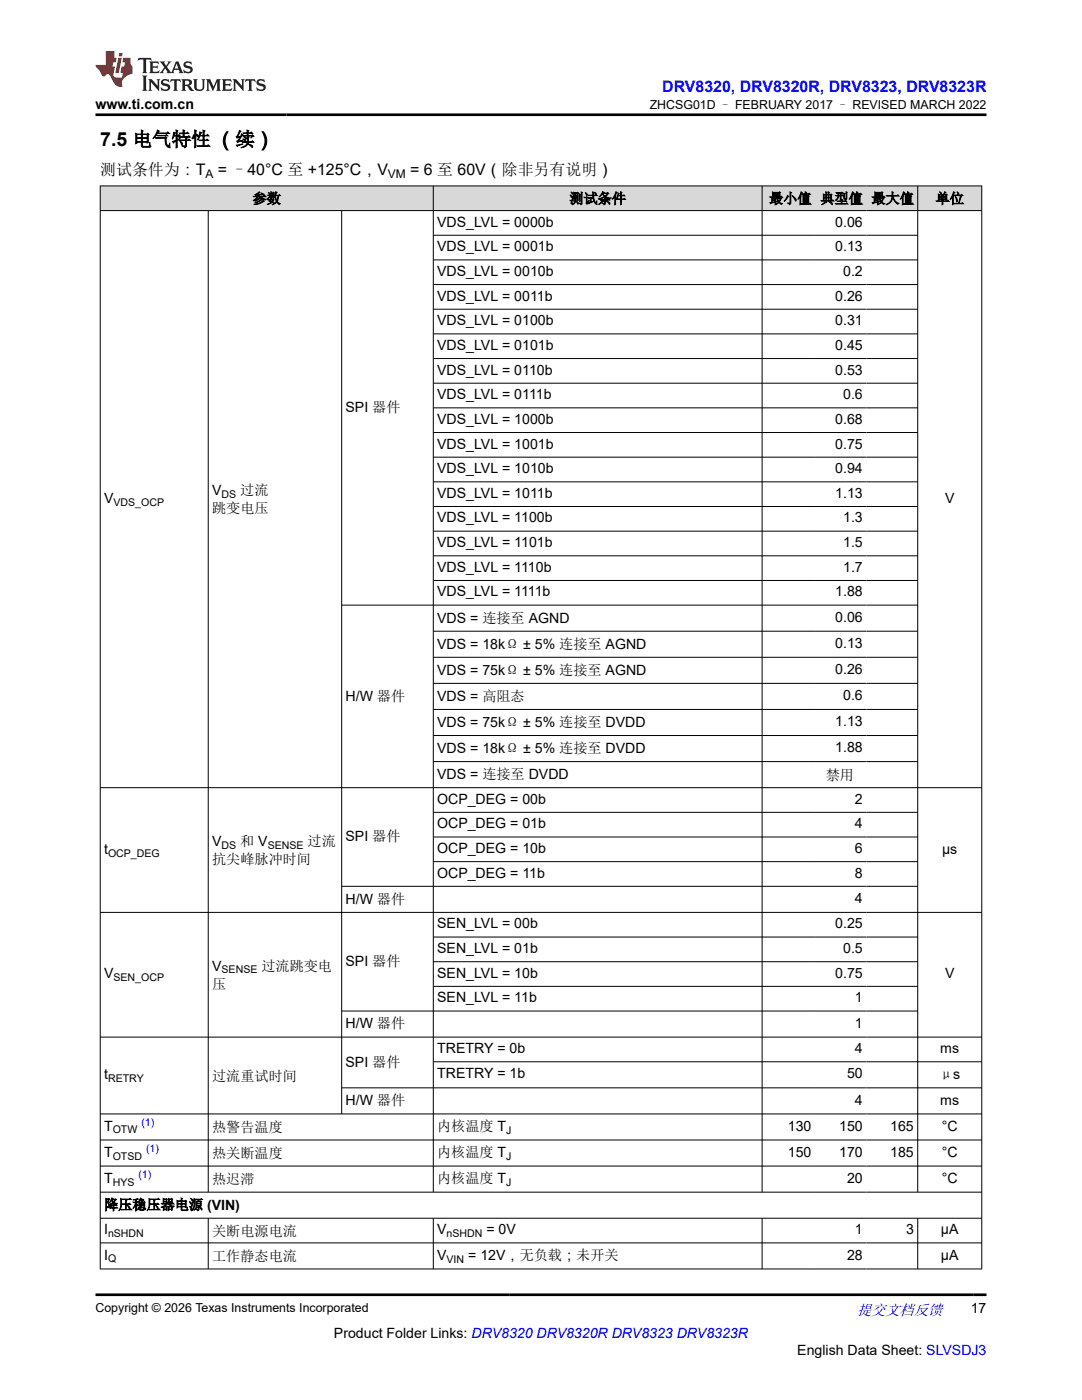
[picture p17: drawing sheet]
<svg xmlns="http://www.w3.org/2000/svg" width="216mm" height="279mm" viewBox="0 0 216 279" stroke-linecap="round" stroke-linejoin="round" font-family="sans-serif">
<defs><g id="words">
<text font-size="3.9" x="20" y="29.1">7.5 电气特性 （续）</text>
<text font-size="3.2" fill="#00f" x="132.1" y="18.3">DRV8320, DRV8320R, DRV8323, DRV8323R</text>
<g font-size="3.2">
<text x="20" y="34.9">测试条件为：T</text>
<text x="43.5" y="34.9">= –40°C 至 +125°C，V</text>
<text x="81.9" y="34.9">= 6 至 60V（除非另有说明）</text>
</g>
<text font-size="3" fill="#00f" x="171" y="262.4">提交文档反馈</text>
<g font-size="2.8">
<text x="19" y="21.7">www.ti.com.cn</text>
<text x="50.4" y="40.6">参数</text>
<text x="113.6" y="40.6">测试条件</text>
<text x="153.5" y="40.6">最小值</text>
<text x="163.7" y="40.6">典型值</text>
<text x="173.9" y="40.6">最大值</text>
<text x="186.7" y="40.6">单位</text>
<text x="87.2" y="45.2">VDS_LVL = 0000b</text>
<text x="166.7" y="45.2">0.06</text>
<text x="87.2" y="50.1">VDS_LVL = 0001b</text>
<text x="166.7" y="50.1">0.13</text>
<text x="87.2" y="55.1">VDS_LVL = 0010b</text>
<text x="87.2" y="60">VDS_LVL = 0011b</text>
<text x="166.7" y="60">0.26</text>
<text x="168.2" y="55.1">0.2</text>
<text x="87.2" y="64.9">VDS_LVL = 0100b</text>
<text x="166.7" y="64.9">0.31</text>
<text x="87.2" y="69.8">VDS_LVL = 0101b</text>
<text x="166.7" y="69.8">0.45</text>
<text x="87.2" y="74.7">VDS_LVL = 0110b</text>
<text x="166.7" y="74.7">0.53</text>
<text x="68.9" y="82.3">SPI 器件</text>
<text x="87.2" y="79.7">VDS_LVL = 0111b</text>
<text x="168.2" y="79.7">0.6</text>
<text x="87.2" y="84.6">VDS_LVL = 1000b</text>
<text x="87.2" y="89.5">VDS_LVL = 1001b</text>
<text x="166.7" y="84.6">0.68</text>
<text x="166.7" y="89.5">0.75</text>
<text x="87.2" y="94.4">VDS_LVL = 1010b</text>
<text x="166.7" y="94.4">0.94</text>
<text x="20.8" y="100.3">V</text>
<text x="42.3" y="98.8">V</text>
<text x="47.9" y="98.8">过流</text>
<text x="87.2" y="99.4">VDS_LVL = 1011b</text>
<text x="166.7" y="99.4">1.13</text>
<text x="188.6" y="100.3">V</text>
<text x="42.3" y="102.5">跳变电压</text>
<text x="87.2" y="104.3">VDS_LVL = 1100b</text>
<text x="168.2" y="104.3">1.3</text>
<text x="87.2" y="109.2">VDS_LVL = 1101b</text>
<text x="168.2" y="109.2">1.5</text>
<text x="87.2" y="114.1">VDS_LVL = 1110b</text>
<text x="87.2" y="119">VDS_LVL = 1111b</text>
<text x="166.7" y="119">1.88</text>
<text x="168.2" y="114.1">1.7</text>
<text x="87.2" y="124.2">VDS = 连接至 AGND</text>
<text x="166.7" y="124.1">0.06</text>
<text x="87.2" y="129.4">VDS = 18kΩ ± 5% 连接至 AGND</text>
<text x="166.7" y="129.3">0.13</text>
<text x="87.2" y="134.7">VDS = 75kΩ ± 5% 连接至 AGND</text>
<text x="166.7" y="134.5">0.26</text>
<text x="68.9" y="139.9">H/W 器件</text>
<text x="87.2" y="139.9">VDS = 高阻态</text>
<text x="168.2" y="139.7">0.6</text>
<text x="87.2" y="145.1">VDS = 75kΩ ± 5% 连接至 DVDD</text>
<text x="166.7" y="144.9">1.13</text>
<text x="87.2" y="150.3">VDS = 18kΩ ± 5% 连接至 DVDD</text>
<text x="87.2" y="155.5">VDS = 连接至 DVDD</text>
<text x="164.8" y="155.6">禁用</text>
<text x="166.7" y="150.1">1.88</text>
<text x="87.2" y="160.4">OCP_DEG = 00b</text>
<text x="170.6" y="160.4">2</text>
<text x="68.9" y="167.9">SPI 器件</text>
<text x="87.2" y="165.3">OCP_DEG = 01b</text>
<text x="170.6" y="165.3">4</text>
<text x="20.8" y="170.4">t</text>
<text x="42.3" y="168.8">V</text>
<text x="42.3" y="172.5">抗尖峰脉冲时间</text>
<text x="47.9" y="168.8">和 V</text>
<text x="61.4" y="168.8">过流</text>
<text x="87.2" y="170.2">OCP_DEG = 10b</text>
<text x="170.6" y="170.2">6</text>
<text x="188" y="170.4">µs</text>
<text x="87.2" y="175.2">OCP_DEG = 11b</text>
<text x="170.6" y="175.2">8</text>
<text x="68.9" y="180.4">H/W 器件</text>
<text x="87.2" y="185.3">SEN_LVL = 00b</text>
<text x="166.7" y="185.3">0.25</text>
<text x="170.6" y="180.2">4</text>
<text x="87.2" y="190.2">SEN_LVL = 01b</text>
<text x="168.2" y="190.2">0.5</text>
<text x="20.8" y="195.3">V</text>
<text x="42.3" y="197.4">压</text>
<text x="42.3" y="193.7">V</text>
<text x="52.2" y="193.7">过流跳变电</text>
<text x="68.9" y="192.8">SPI 器件</text>
<text x="87.2" y="195.1">SEN_LVL = 10b</text>
<text x="166.7" y="195.1">0.75</text>
<text x="188.6" y="195.3">V</text>
<text x="87.2" y="200">SEN_LVL = 11b</text>
<text x="170.6" y="200">1</text>
<text x="68.9" y="205.2">H/W 器件</text>
<text x="170.6" y="205.1">1</text>
<text x="20.8" y="215.4">t</text>
<text x="42.3" y="215.7">过流重试时间</text>
<text x="68.9" y="212.9">SPI 器件</text>
<text x="87.2" y="210.2">TRETRY = 0b</text>
<text x="87.2" y="215.2">TRETRY = 1b</text>
<text x="169" y="215.2">50</text>
<text x="170.6" y="210.2">4</text>
<text x="187.4" y="215.4">μs</text>
<text x="187.6" y="210.2">ms</text>
<text x="68.9" y="220.6">H/W 器件</text>
<text x="170.6" y="220.4">4</text>
<text x="187.6" y="220.4">ms</text>
<text x="20.8" y="225.6">T</text>
<text x="42.3" y="225.9">热警告温度</text>
<text x="87.2" y="225.8">内核温度 T</text>
<text x="157.2" y="225.6">130</text>
<text x="167.5" y="225.6">150</text>
<text x="177.6" y="225.6">165</text>
<text x="187.9" y="225.6">°C</text>
<text x="20.8" y="230.8">T</text>
<text x="42.3" y="231.1">热关断温度</text>
<text x="87.2" y="231">内核温度 T</text>
<text x="157.2" y="230.8">150</text>
<text x="167.5" y="230.8">170</text>
<text x="177.6" y="230.8">185</text>
<text x="187.9" y="230.8">°C</text>
<text x="20.8" y="236">T</text>
<text x="42.3" y="236.3">热迟滞</text>
<text x="87.2" y="236.2">内核温度 T</text>
<text x="169" y="236">20</text>
<text x="187.9" y="236">°C</text>
<text x="20.8" y="241.4">降压稳压器电源 (VIN)</text>
<text x="20.8" y="246.3">I</text>
<text x="20.8" y="251.4">I</text>
<text x="42.3" y="246.6">关断电源电流</text>
<text x="42.3" y="251.7">工作静态电流</text>
<text x="87.2" y="246.3">V</text>
<text x="87.2" y="251.5">V</text>
<text x="93.4" y="251.5">= 12V，无负载；未开关</text>
<text x="97.1" y="246.3">= 0V</text>
<text x="169" y="251.4">28</text>
<text x="170.6" y="246.3">1</text>
<text x="180.8" y="246.3">3</text>
<text x="187.8" y="246.3">µA</text>
<text x="187.8" y="251.4">µA</text>
<text x="193.7" y="262.1">17</text>
<text x="66.6" y="266.9">Product Folder Links: DRV8320 DRV8320R DRV8323 DRV8323R</text>
<text x="159.1" y="270.3">English Data Sheet: SLVSDJ3</text>
</g>
<g font-size="2.5">
<text x="129.7" y="21.8">ZHCSG01D – FEBRUARY 2017 – REVISED MARCH 2022</text>
<text x="19" y="261.8">Copyright © 2026 Texas Instruments Incorporated</text>
</g>
<g font-size="2.4">
<text x="41" y="35.5">A</text>
<text x="77.4" y="35.5">VM</text>
</g>
<g font-size="2.1">
<text x="22.6" y="100.9">VDS_OCP</text>
<text x="44.2" y="99.4">DS</text>
<text x="21.6" y="170.9">OCP_DEG</text>
<text x="44.2" y="169.4">DS</text>
<text x="53.4" y="169.4">SENSE</text>
<text x="22.6" y="195.8">SEN_OCP</text>
<text x="44.2" y="194.3">SENSE</text>
<text x="21.6" y="215.9">RETRY</text>
<text x="22.5" y="226.2">OTW</text>
<text x="101" y="226.3">J</text>
<text x="22.5" y="231.4">OTSD</text>
<text x="101" y="231.6">J</text>
<text x="22.5" y="236.6">HYS</text>
<text x="101" y="236.8">J</text>
<text x="21.6" y="246.9">nSHDN</text>
<text x="21.6" y="251.9">Q</text>
<text x="89.1" y="246.9">nSHDN</text>
<text x="89.1" y="252.1">VIN</text>
</g>
<g font-size="2.1" fill="#00f">
<text x="28.2" y="224.7">(1)</text>
<text x="29.2" y="229.9">(1)</text>
<text x="27.6" y="235.1">(1)</text>
</g>
</g></defs>
<g fill="#d8d8d8">
<path d="M20 37.1h175.9v4.9h-175.9z" fill-rule="evenodd"/>
<path d="M20.1 37.2h66.3v4.8h-66.3z" fill-rule="evenodd"/>
<path d="M86.5 37.2h65.5v4.8h-65.5z" fill-rule="evenodd"/>
<path d="M152.1 37.2h10.5v4.8h-10.5z" fill-rule="evenodd"/>
<path d="M162.6 37.2h10.3v4.8h-10.3z" fill-rule="evenodd"/>
<path d="M172.9 37.2h10.2v4.8h-10.2z" fill-rule="evenodd"/>
<path d="M183.2 37.2h12.6v4.8h-12.6z" fill-rule="evenodd"/>
</g>
<g fill="none" stroke="#000" stroke-width=".2">
<path d="M19.9 37.1h176.1M20 37v216.3M86.5 37v201M152.1 37v201M183.1 37v201M195.9 37v216.3M19.9 42h176.1M41.6 42v196M68.2 42v180.4M86.5 46.9h96.7M86.5 51.9h96.7M86.5 56.8h96.7"/>
<path d="M86.5 61.7h96.7M86.5 66.6h96.7M86.5 71.6h96.7M86.5 76.5h96.7M86.5 81.4h96.7M86.5 86.3h96.7M86.5 91.2h96.7M86.5 96.2h96.7M86.5 101.1h96.7M86.5 106h96.7M86.5 110.9h96.7M86.5 115.8h96.7"/>
<path d="M86.5 126h96.7M86.5 131.2h96.7M86.5 136.4h96.7M183.2 120.8h-115M19.9 157.2h176.1M86.5 141.6h96.7M86.5 146.8h96.7M86.5 152h96.7M86.5 162.1h96.7M86.5 167h96.7M86.5 172h96.7M183.2 176.9h-115"/>
<path d="M19.9 182.1h176.1M86.5 187h96.7M86.5 191.9h96.7M86.5 196.9h96.7M19.9 207h176.1M68.2 201.8h115M68.2 217.1h127.8M86.5 211.9h109.5M19.9 222.3h176.1M19.9 227.5h176.1M19.9 232.7h176.1M19.9 237.9h176.1"/>
<path d="M19.9 243.1h176.1M19.9 248h176.1M19.9 253.3h176.1M41.6 243.1v10.2M86.5 243.1v10.2M152.1 243.1v10.2M183.1 243.1v10.2"/>
</g>
<path d="M27.7 11.6l-.2 .5 .5-.2h.6v.1v2.2l-.2 .4h1l-.2-.4v-2.2v-.1h.5l.5 .2-.1-.5zM29.8 12.3l.2 .4v1.5l-.2 .4h1.9l.1-.6a1.08 1.08 0 0 1-1.3 .2v-.7h.6l.4 .2v-.7l-.4 .2h-.6v-.5l.2-.2a1 1 0 0 1 1 .3l-.1-.5zM31.8 12.3l1 1.1-1 1.2h.9l-.2-.2 .4-.8 .5 .8-.2 .2h1.6l-.2-.2 .1-.5h1l.1 .5-.1 .2h.9l-.2-.3-.8-2h-.5l-1 2.2-.8-1.1 .9-1.1h-.8l.2 .2-.5 .6-.3-.6 .1-.2zM35.2 12.7l.4 1h-.8zM36.8 12.4a.65 .65 0 0 0-.2 .7 .65 .65 0 0 0 .6 .5l.7 .1 .1 .3a.79 .79 0 0 1-.7 .4 .79 .79 0 0 1-.7-.5l.1 .7 .2-.1a.93 .93 0 0 0 1.1 .1 .93 .93 0 0 0 .4-1 1.46 1.46 0 0 0-1.2-.6l-.1-.3a1.09 1.09 0 0 1 1.2 .2l-.2-.6-.1 .1-.6-.2zM28.4 15.1l.2 .4v2.2l-.2 .4h1l-.2-.4v-2.2l.2-.4zM29.6 15.8l.2 .4v1.5l-.2 .4h.8l-.3-.4v-1.3l1.7 1.8v-2l.2-.4h-.8l.2 .2 .1 1.1-1.2-1.3zM32.3 15.9a.65 .65 0 0 0-.2 .8 .65 .65 0 0 0 .7 .4l.6 .2 .1 .2a.79 .79 0 0 1-.7 .4 .79 .79 0 0 1-.7-.5l.1 .7 .2-.1a.93 .93 0 0 0 1.1 .1 .93 .93 0 0 0 .4-.9 1.46 1.46 0 0 0-1.2-.6l-.1-.4a1.09 1.09 0 0 1 1.2 .2l-.2-.6-.1 .1-.6-.1zM34.1 15.8l-.1 .6a.63 .63 0 0 1 .7-.3l.1 1.6-.3 .4h1l-.2-.4v-1.6a.66 .66 0 0 1 .8 .3l-.1-.6zM36.2 15.8l.2 .4v1.5l-.2 .4h.9l-.2-.2v-.7h.5l.1 .2a.79 .79 0 0 0 1.2 .6l-1-.9a.61 .61 0 0 0 .6-.6 .61 .61 0 0 0-.5-.7zM36.9 16.1h.2a.47 .47 0 0 1 .5 .1 .47 .47 0 0 1 .1 .5l-.2 .1-.6 .1zM38.5 15.8l.2 .2a2.27 2.27 0 0 0 .4 2 1.04 1.04 0 0 0 1.7-.7v-1.3l.2-.2h-.8l.2 .4v1.1a.6 .6 0 0 1-.6 .6 .6 .6 0 0 1-.6-.6v-1.1l.3-.4zM41.1 15.8l.2 .4v1.5l-.2 .4h.7l-.2-.4v-1.4l.9 1.9 .8-1.9v1.4l-.2 .4h1l-.3-.4v-1.5l.3-.4h-.8l-.7 1.5-.7-1.5zM44.3 15.8l.2 .4v1.5l-.2 .4h1.9l.1-.6a1.09 1.09 0 0 1-1.3 .2v-.7h.6l.4 .2v-.6l-.4 .2h-.6v-.6l.2-.1a1.01 1.01 0 0 1 1 .3l-.1-.6zM46.4 15.8l.3 .4v1.5l-.3 .4h.8l-.2-.4v-1.3l1.6 1.8v-2l.2-.4h-.7l.2 .2v1.1l-1.2-1.3zM49 15.8l-.1 .6a.63 .63 0 0 1 .8-.3v1.6l-.3 .4h1l-.2-.4v-1.6a.66 .66 0 0 1 .8 .3l-.1-.6zM51.4 15.9a.65 .65 0 0 0-.2 .8 .65 .65 0 0 0 .6 .4l.6 .2 .2 .2a.79 .79 0 0 1-.8 .4 .79 .79 0 0 1-.6-.5l.1 .7 .2-.1a.93 .93 0 0 0 1 .1 .93 .93 0 0 0 .5-.9 1.46 1.46 0 0 0-1.3-.6l-.1-.4a1.09 1.09 0 0 1 1.3 .2l-.2-.6-.2 .1-.5-.1z" fill="#231f20"/>
<path d="M21.1 10.2v2.8h-2.1l.1 .3 .9 1a.95 .95 0 0 0 .9 .9 .59 .59 0 0 1 .6-.4 .59 .59 0 0 1 .5 .4l.4 .7a1.59 1.59 0 0 0 2.1 1.4 1.61 1.61 0 0 1 1-2.3l1-.3-.1-1.5a1.59 1.59 0 0 1-.4-1.7h-1.4l-.2 .9h.5l-.1 .9h-.5l-.2 1v.2l.4 .1-.2 .9h-.6a.73 .73 0 0 1-1.1-.7l.3-1.5h-.5l.2-.9h.5l.2-.9h-.5v-1.3zM23.6 11.5l-.6 3.1h.7l.6-3.1zM23.8 10.6l-.1 .6h.7l.1-.6z" fill="#ed1c24"/>
<path d="M19 22.9h177.8M19 258.4h177.8" fill="none" stroke="#000" stroke-width=".53"/>
<use href="#words"/>
</svg>
